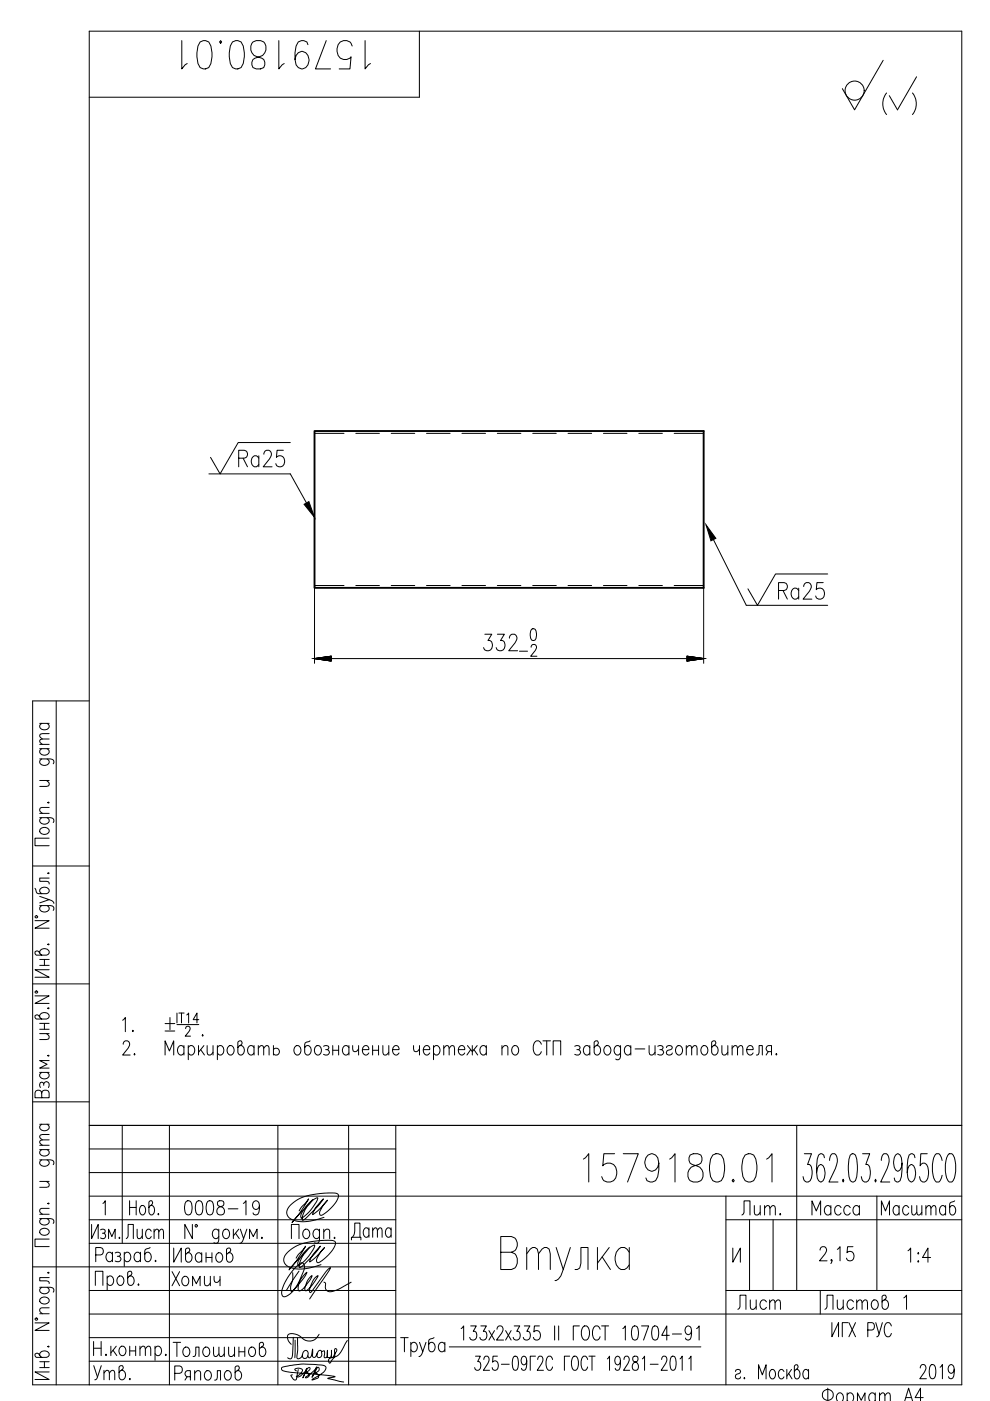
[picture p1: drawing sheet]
<svg xmlns="http://www.w3.org/2000/svg" width="210mm" height="297mm" viewBox="0 0 210 297" stroke-linecap="round" stroke-linejoin="round" font-family="sans-serif">
<defs><g id="words">
<g font-size="10.1">
<text x="37.4" y="15.9">1579180.01</text>
<text x="122.4" y="251.9">1579180.01</text>
</g>
<text font-size="8.4" x="185.9" y="25.4">( )</text>
<g font-size="7.1">
<text x="49.4" y="100.2">Ra25</text>
<text x="163.7" y="128.4">Ra25</text>
<text x="73.4" y="264.2">Дата</text>
</g>
<g font-size="6.6">
<text x="25.4" y="263.9">Лист</text>
<text x="37.7" y="258.9">0008-19</text>
<text x="155.9" y="258.9">Лит.</text>
<text x="171.1" y="258.9">Масса</text>
<text x="185.6" y="258.9">Масштаб</text>
<text x="18.7" y="293.9">Утв.</text>
<text x="35.6" y="288.9">Толошинов</text>
</g>
<g font-size="6.2">
<text x="35.6" y="268.8">Иванов</text>
<text x="191.2" y="268.8">1:4</text>
<text x="35.3" y="273.8">Хомич</text>
<text x="155.2" y="278.7">Лист</text>
<text x="173.6" y="278.7">Листов</text>
<text x="193.7" y="293.5">2019</text>
</g>
<text font-size="5.7" x="173.2" y="298.1">Фоpмат А4</text>
</g></defs>
<path d="M66.7 91.4h82.5v33.2h-82.5z" fill="none" stroke="#000" stroke-width=".4"/>
<g fill="none" stroke="#000" stroke-width=".21">
<path d="M88.9 6.6v14h-70M187.3 12.8l-6.1 10.5-2.6-4.5M61.6 93.8h-11.1l-3.8 6.7-2.1-3.5M66.7 91.9h6.2M75.4 91.9h5M82.9 91.9h5M90.4 91.9h5M97.9 91.9h5M105.4 91.9h5M112.9 91.9h5M120.4 91.9h5M127.9 91.9h5"/>
<path d="M135.4 91.9h5M142.9 91.9h6.3M44.3 100.5h17.3l3.4 6.1M151.3 114.4l6.9 13.9h17.3M66.7 139.6h79.5M66.7 139.6l3.5-.5v1zM66.7 124.1h6.2M66.7 124.6v16M75.4 124.1h5M82.9 124.1h5M90.4 124.1h5M97.9 124.1h5"/>
<path d="M102.8 134.5h1.5l-.8 1.3h.4a1.1 1.1 0 0 1 .4 1.6 1.1 1.1 0 0 1-1.6 .2l-.2-.3M105.4 124.1h5M105.5 134.5h1.4l-.8 1.3h.4a1.1 1.1 0 0 1 .5 1.6 1.1 1.1 0 0 1-1.7 .2l-.1-.3M108 135.3l.3-.7 .2-.1h.6a1.09 1.09 0 0 1 .1 1.8l-1.3 1.7h1.8M110.1 138.1h1.7M112.6 137.2l.1-.3 .3-.3h.4l.3 .3a.92 .92 0 0 1-.2 1.1l-1 1.1h1.3M112.7 133.4l.5-.1a1.22 1.22 0 0 1 .5 1.4l-.2 1-.5 .1a1.22 1.22 0 0 1-.6-1.4zM112.9 124.1h5M120.4 124.1h5M127.9 124.1h5M135.4 124.1h5M142.9 124.1h6.3"/>
<path d="M145.7 139.1l3.5 .5-3.5 .5zM145.7 139.6h3.5M149.2 124.6v16M175.5 121.7h-11.1l-3.8 6.6-2-3.5M8.4 158.7h2M8.4 157.8h2M8.4 153.4h2M8.8 158.7a.67 .67 0 0 0-.4 .7 .67 .67 0 0 0 .4 .6 1.01 1.01 0 0 0 1.6-.8l-.4-.5M8.8 153.4a.67 .67 0 0 0-.4 .6 .67 .67 0 0 0 .4 .6 .91 .91 0 0 0 1.2 .1 .91 .91 0 0 0 .3-1.1l-.3-.2M10.4 156.7l-1.8 .1-.2 .5 .6 .5M10.4 155.5l-1.8 .2-.2 .4 .6 .6M11.9 148.6v145"/>
<path d="M18.9 148.6h-12v145h197v-287h-185v287M8.4 173.4l2.7 .1a.59 .59 0 0 1 .2 .9M8.4 160.9l2.7 .1a.59 .59 0 0 1 .2 .9M8.4 172.5h2M8.4 165.5h2M8.6 175.8a1.07 1.07 0 0 1 1.1-.3 1.07 1.07 0 0 1 .7 .8 1.06 1.06 0 0 1-1.1 .6 1.06 1.06 0 0 1-.9-.9zM8.8 173.4l-.1 .1a.59 .59 0 0 0-.1 .9 1.07 1.07 0 0 0 1.1 .3 1.07 1.07 0 0 0 .7-.9l-.4-.4M8.8 160.9l-.1 .1a.59 .59 0 0 0-.1 .9 1.07 1.07 0 0 0 1.1 .4 1.07 1.07 0 0 0 .7-.9l-.4-.5M9.9 165.5l.5 .5-.1 .6-1.9 .1M10.1 170.2l.2-.2 .1 .2-.1 .1zM10.4 177.7h-3v1.6h3M10.4 171.2l-1.8 .1-.2 .6 .6 .6"/>
<path d="M6.9 183.6h12M7.4 195.2h3l-3 1.6h3M7.4 188.3l.5 1.1 2 .1a.64 .64 0 0 0 .5-.6 .64 .64 0 0 0-.4-.7 .91 .91 0 0 0-1.1 0 .91 .91 0 0 0-.3 1l.2 .3M7.5 194.2h.4v.3h-.4zM8.4 192l2.7 .1a.59 .59 0 0 1 .2 .9M8.4 190.1l2 .6-2 .7M8.8 192l-.1 .1a.59 .59 0 0 0-.1 .9 1.07 1.07 0 0 0 1.1 .3 1.07 1.07 0 0 0 .7-.8l-.4-.5M10.1 185.1l.2-.1 .1 .1zM10.4 190.7l.6 .3 .4 .5M10.4 186.2h-2v.7l1.9 .1 .1 .4M6.9 208.6h12M7.4 211.1h3l-3 1.6h3"/>
<path d="M7.5 210.2h.4v.3h-.4zM8.4 215.6a1 1 0 0 1 1-.9 1 1 0 0 1 1 .9l-.6 .5h-2.1l-.3-.4v-.3l.4-.3 .3 .2 .7 .8M8.4 219.1h2M8.4 217h2M8.4 218.2h2M8.4 202.1a1 1 0 0 1 1-1 1 1 0 0 1 1 1l-.5 .4h-2.2l-.3-.3v-.4l.5-.2 .2 .1 .7 .8M8.4 203.4h2M8.4 204.7h2M9.4 203.4v1.3M9.4 217v1.2M9.8 219.1l.6 .6-.1 .6-1.9 .1M10.1 213.8l.2-.1 .1 .1-.1 .1z"/>
<path d="M10.1 200.2l.2-.1 .1 .1-.1 .1zM10.4 205.6h-3l3 1.6h-3M26 216.3l.6-.6v3M28.2 218.4l.1 .2-.1 .1-.1-.1zM35 217h2.1M35 218.6h2.1M36 215.7v2.6M37.5 214.8v2.1M37.5 217.2h4.7M37.9 214.8h1.1M38.5 214.8v2.1M39.4 218.1l.3-.5 .5 .1 .1 .3-.2 .7-.8 1h1.1"/>
<path d="M39.6 215.2l.4-.4v2.1M42.2 216.2h-1.2l.8-1.4v2.1M43 219.4l.1 .1-.1 .2-.1-.2zM6.9 233.6h12M8.4 227.4h2M8.4 238.4h2M8.8 238.4a.67 .67 0 0 0-.4 .6 .67 .67 0 0 0 .4 .6 1.01 1.01 0 0 0 1.6-.8l-.4-.4M8.8 231.7a.73 .73 0 0 0-.7-.6 .73 .73 0 0 0-.7 .6v1h3v-1a.81 .81 0 0 0-.8-.6 .81 .81 0 0 0-.8 .6v1M8.8 227.4l-.4 .4a1 1 0 0 0 1 1 1 1 0 0 0 1-1l-.4-.4M9.3 229.8a.59 .59 0 0 1 .5-.5 .59 .59 0 0 1 .6 .5l-.1 .8M9.3 230.1l-.2-.6-.3-.1a.71 .71 0 0 0-.2 1.2M10.1 223.8h.3l-.1 .1z"/>
<path d="M10.4 224.9h-2l1.6 .8-1.6 .8h2M18.9 238.6h185M25.9 238.6v25M26.1 221.4l.2-.6 .7-.1a.94 .94 0 0 1 .1 1.6l-1.1 1.4h1.6M28.5 223.4v.3l-.1-.2zM35 223.7v-3l.9 2.1 .9-2.1v3M35.9 238.6v55M39 222.1a.66 .66 0 0 0-.6-.4 .66 .66 0 0 0-.6 .4 .9 .9 0 0 0-.1 1.1 .9 .9 0 0 0 1.1 .3l.2-.2M39 221.7v2M39.9 222.1a.66 .66 0 0 1 .6-.4 .66 .66 0 0 1 .7 .4 1.01 1.01 0 0 1-.8 1.6l-.5-.4M39.9 221.7v3M42.1 221.7v2"/>
<path d="M42.5 222.5l.8 1.2M43.2 221.7l-1.1 1.4M43.9 221.7l.1 1.8 .6 .2 .6-.6M45.2 221.7v2M46.1 222.1a.67 .67 0 0 1 .6-.4 .67 .67 0 0 1 .6 .4 1.01 1.01 0 0 1-.8 1.6l-.4-.4M46.1 221.7v3M48.5 221.8a.64 .64 0 0 1 1 .3 1.01 1.01 0 0 1-.8 1.6 1.18 1.18 0 0 1-.2-1.9zM50.9 221.7a1 1 0 0 1 .9 1 1 1 0 0 1-.9 1l-.5-.6v-2.1l.4-.3h.3l.3 .4-.2 .3-.8 .7M53.9 222.1a.67 .67 0 0 0-.7-.4 .67 .67 0 0 0-.6 .4 .91 .91 0 0 0 0 1.1 .91 .91 0 0 0 1 .3l.3-.2M53.9 221.7v2M54.8 222.3l.5-.6 .5 .1 .1 1.9M54.8 221.7v2"/>
<path d="M55.9 222.3l.6-.6 .4 .1 .2 1.9M58 222.5a.73 .73 0 0 1 1.2 .1 .73 .73 0 0 1-.4 1.1h-.5l-.3-.3M58 221.7v2M58.9 238.6v55M62.7 221.8a.64 .64 0 0 1 1 .3 1.01 1.01 0 0 1-.8 1.6 1.18 1.18 0 0 1-.2-1.9zM65.7 220.7l-1 .4-.1 2a.64 .64 0 0 0 .6 .6 .64 .64 0 0 0 .7-.4 .91 .91 0 0 0 0-1.2 .91 .91 0 0 0-1.1-.3l-.2 .3M67 221.8a.64 .64 0 0 1 1 .3 1.01 1.01 0 0 1-.8 1.6 1.19 1.19 0 0 1-.2-1.9zM68.6 221.8a.73 .73 0 0 1 1.1 .3l-.3 .4h-.3M69.4 222.5a.59 .59 0 0 1 .5 .6 .59 .59 0 0 1-.5 .6l-.8-.2M70.5 222.7h1.3M70.5 221.7v2M71.8 221.7v2"/>
<path d="M73.9 238.6v55M74 222.1a.67 .67 0 0 0-.7-.4 .67 .67 0 0 0-.6 .4 1.01 1.01 0 0 0 .8 1.6l.5-.4M74 221.7v2M74.8 221.7l.1 1.1 .2 .2 .6-.2 .3-.4M76 221.7v2M76.8 222.5h1.4a.67 .67 0 0 0-.4-.8 .67 .67 0 0 0-.9 .4 1.01 1.01 0 0 0 .8 1.6l.5-.4M79 222.7h1.3M79 221.7v2M80.3 221.7v2M81.2 221.7l.1 1.8 .6 .2 .5-.6M82.4 221.7v2M83.2 222.5h1.4a.67 .67 0 0 0-.4-.8 .67 .67 0 0 0-.9 .4 1.01 1.01 0 0 0 .8 1.6l.5-.4"/>
<path d="M83.9 238.6v55M87.7 221.7l.1 1.1 .2 .2 .6-.2 .3-.4M88.9 221.7v2M89.7 222.5h1.4a.66 .66 0 0 0-.4-.8 .66 .66 0 0 0-.8 .4 1.01 1.01 0 0 0 .8 1.6l.4-.4M91.9 222.1a.67 .67 0 0 1 .6-.4 .67 .67 0 0 1 .7 .4 1.01 1.01 0 0 1-.8 1.6l-.5-.4M91.9 221.7v3M94.1 222.3l.6-.6 .4 .1 .1 1.9M94.1 221.7v2M95.2 222.3l.6-.6 .5 .1 .1 1.9M97.2 222.5h1.3a.67 .67 0 0 0-.4-.8 .67 .67 0 0 0-.8 .4 1.01 1.01 0 0 0 .8 1.6l.4-.4M99.1 221.7l1 1.3 1.1-1.3M99.8 222.5l-.8 1.2"/>
<path d="M100.1 221.7v2M100.5 222.5l.8 1.2M103.1 222.1a.67 .67 0 0 0-.6-.4 .67 .67 0 0 0-.6 .4 .91 .91 0 0 0-.1 1.1 .91 .91 0 0 0 1.1 .3l.2-.2M103.1 221.7v2M106.4 222.3l.6-.6 .6 .1 .1 1.9M106.4 221.7v2M108.8 221.8a.64 .64 0 0 1 1.1 .3 1.01 1.01 0 0 1-.8 1.6 1.19 1.19 0 0 1-.3-1.9zM114.8 221.4a.81 .81 0 0 0-.8-.8 .81 .81 0 0 0-.8 .8 1.89 1.89 0 0 0 .5 2.3 .87 .87 0 0 0 1.1-.7M115.1 220.7h1.6M115.9 220.7v3M117.3 223.7v-3h1.6v3M121.9 221.8a.73 .73 0 0 1 1.1 .3l-.3 .4h-.4"/>
<path d="M122.7 222.5a.59 .59 0 0 1 .4 .6 .59 .59 0 0 1-.4 .6l-.8-.2M125.1 222.1a.66 .66 0 0 0-.7-.4 .66 .66 0 0 0-.6 .4 .9 .9 0 0 0 0 1.1 .9 .9 0 0 0 1 .3l.3-.2M125.1 221.7v2M126.4 221.7a1 1 0 0 1 .9 1 1 1 0 0 1-.9 1l-.4-.6v-2.1l.3-.3h.4l.2 .4-.1 .3-.8 .7M128.4 221.8a.64 .64 0 0 1 1 .3 1.01 1.01 0 0 1-.8 1.6 1.18 1.18 0 0 1-.2-1.9zM131.6 222.1l-.3-.3a.64 .64 0 0 0-1 .3 1.01 1.01 0 0 0 .8 1.6l.5-.4M131.6 221.7l-.1 2.7-.4 .3-.6-.2M133.7 222.1a.67 .67 0 0 0-.6-.4 .67 .67 0 0 0-.6 .4 .91 .91 0 0 0-.1 1.1 .91 .91 0 0 0 1.1 .3l.2-.2M133.7 221.7v2M134.7 222.4h2M137.6 221.7l.1 1.8 .6 .2 .6-.6M138.9 221.7v2"/>
<path d="M139.5 221.8a.73 .73 0 0 1 1.1 .3l-.3 .4h-.4M140.3 222.5a.59 .59 0 0 1 .4 .6 .59 .59 0 0 1-.4 .6l-.8-.2M141.3 222.1a.67 .67 0 0 1 .6-.4 .67 .67 0 0 1 .6 .4l-.3 .4-.6 .2a.55 .55 0 0 0-.2 .8 .72 .72 0 0 0 1.1-.2M143.6 221.8a.64 .64 0 0 1 1 .3 1.01 1.01 0 0 1-.8 1.6 1.18 1.18 0 0 1-.2-1.9zM145.5 222.3l.6-.6 .4 .1 .2 1.9M145.5 221.7v2M146.7 222.3l.5-.6 .5 .1 .1 1.9M148.9 221.8a.65 .65 0 0 1 1.1 .3 1.01 1.01 0 0 1-.8 1.6 1.19 1.19 0 0 1-.3-1.9zM151.3 221.7a1 1 0 0 1 1 1 1 1 0 0 1-1 1l-.4-.6v-2.1l.3-.3h.4l.2 .4-.1 .3-.8 .7M153.1 221.7l.1 1.8 .5 .2 .6-.6M154.3 221.7v2M155.2 222.3l.6-.6 .5 .1 .1 1.9"/>
<path d="M155.2 221.7v2M156.4 222.3l.5-.6 .5 .1 .1 1.9M158.3 222.5h1.4a.66 .66 0 0 0-.4-.8 .66 .66 0 0 0-.9 .4 1.01 1.01 0 0 0 .8 1.6l.5-.4M160.4 223.7l.4-.2 .1-1.8h.7v2M162.9 223l-.5 .7M163.6 223l-.9-.2a.67 .67 0 0 1 .2-1.1h.7v2M164.6 223.4l.1 .1-.1 .2-.1-.2zM168.9 238.6v35M8.4 258.4l2.7 .1a.59 .59 0 0 1 .2 .9M8.4 245.9l2.7 .1a.59 .59 0 0 1 .2 .9M8.4 257.4h2M8.4 250.5h2"/>
<path d="M8.4 243.7h2M8.4 242.8h2M8.8 258.4l-.1 .1a.59 .59 0 0 0-.1 .9 1.07 1.07 0 0 0 1.1 .3 1.07 1.07 0 0 0 .7-.9l-.4-.4M8.8 245.9l-.1 .1a.59 .59 0 0 0-.1 .9 1.07 1.07 0 0 0 1.1 .3 1.07 1.07 0 0 0 .7-.8l-.4-.5M8.8 243.7a.66 .66 0 0 0-.4 .7 .66 .66 0 0 0 .4 .6 1.01 1.01 0 0 0 1.6-.8l-.4-.5M9.9 250.5l.5 .6-.1 .5-1.9 .1M10.1 255.2h.3l-.1 .1zM10.4 256.2l-1.8 .1-.2 .6 .6 .5M10.4 241.7l-1.8 .1-.2 .4 .6 .6M10.4 240.5l-1.8 .2-.2 .4 .6 .6M18.9 253.6h185M18.9 258.6h65"/>
<path d="M18.9 243.6h65M18.9 248.6h65M19.4 259.6v3l1.4-3v3M21.8 255.2l.5-.6v3M27.5 254.6v3M27.5 256h1.4M28.9 254.6v3M29.9 255.7l.5-.1a1.24 1.24 0 0 1 0 2 1.06 1.06 0 0 1-.9-.8 1.06 1.06 0 0 1 .4-1.1zM32 255.6h.3a1.24 1.24 0 0 1 0 2 .61 .61 0 0 1-.7-.6v-2.1l.3-.3h.3l.1 .1a.73 .73 0 0 1-.5 1l-.2 .3M40.8 259.6v3l-1.6-3v3M64.9 256.1l-1.5 1.4-1.5 1.7 1.7-2.1 1.8-2.9-2 2.5M66.3 254.3a8.5 8.5 0 0 0-2.5 3.3l.1 .7a7.8 7.8 0 0 0 3.4-4.3v-.1a5.7 5.7 0 0 0-3.2 4.8 1.02 1.02 0 0 0 1-.6l2.3-2.4 1.2-1.5-1.1 1.1a4.4 4.4 0 0 0-1.2 2.2 15.2 15.2 0 0 0 3.2-3 5.5 5.5 0 0 0-1.7 2.9 .38 .38 0 0 0 .3 .3 .38 .38 0 0 0 .4-.2 6.3 6.3 0 0 0 3.3-4.1l-.4-.4a15.9 15.9 0 0 0-8.6 1.5 3.2 3.2 0 0 0-2 2.8 2.89 2.89 0 0 0 3.1 1.7 12.9 12.9 0 0 0 4.8-.9"/>
<path d="M153.9 258.6h50M153.9 253.6v40M158.9 258.6v15M163.9 258.6v15M170.5 244.6h1.6l-.9 2.3h.4a3.2 3.2 0 0 1 .2 3.4l-.4 .3h-.4l-.5-.3-.2-.8M174.8 245.5l-.1-.6-.5-.3-.6 .3a10.6 10.6 0 0 0-.3 4.9l.3 .5 .5 .3a2.35 2.35 0 0 0 .7-2.8l-.3-.6-.5-.3-.4 .3-.3 .6-.2 .8M175.9 246a1.74 1.74 0 0 1 .5-1.4h.6a1.98 1.98 0 0 1 .4 2.3l-1.6 3.7h1.9M178.8 250l.1 .3-.1 .3-.2-.3zM180.3 244.9l.4-.3 .7 .3a8.9 8.9 0 0 1 0 5.4l-.4 .3-.7-.3a8.9 8.9 0 0 1 0-5.4zM182.9 244.6h1.5l-.8 2.3h.4a3.2 3.2 0 0 1 .1 3.4l-.4 .3h-.4l-.4-.3-.3-.8M185.6 250l.2 .3-.2 .3-.1-.3zM185.9 253.6v20"/>
<path d="M186.9 246a1.7 1.7 0 0 1 .5-1.4h.6a1.98 1.98 0 0 1 .4 2.3l-1.7 3.7h1.9M191.3 246.6l-.5 1.4-.5 .3a2.35 2.35 0 0 1-.7-2.8l.3-.6 .4-.3 .5 .3a8 8 0 0 1 0 5.4l-.6 .3-.5-.3-.1-.5M194 245.5l-.1-.6-.5-.3-.6 .3a9.1 9.1 0 0 0 0 5.4l.5 .3a2.35 2.35 0 0 0 .7-2.8l-.3-.6-.5-.3-.4 .3-.4 1.4M196.6 244.6h-1.4l-.1 2.6 .5-.6h.4a2.22 2.22 0 0 1 .9 2.3l-.2 .9-.2 .5-.5 .3h-.4l-.4-.3-.2-.8M199.7 246l-.1-.5a.98 .98 0 0 0-1.1-.9 5.6 5.6 0 0 0 0 6 1.22 1.22 0 0 0 1.2-1.4M201.3 244.6a1.2 1.2 0 0 1 1.2 1.4 5.4 5.4 0 0 1-.7 4.6 1.22 1.22 0 0 1-1.2-1.4 5.3 5.3 0 0 1 .7-4.6zM6.9 268.6h77M7.5 279.5h.4v.3h-.4zM8.4 272.9l2.7 .1a.59 .59 0 0 1 .2 1M8.4 278.5h2M8.6 260.8a1.07 1.07 0 0 1 1.1-.4 1.07 1.07 0 0 1 .7 .9 1.06 1.06 0 0 1-1.1 .6 1.06 1.06 0 0 1-.9-.9zM8.6 275.3a1.07 1.07 0 0 1 1.1-.3 1.07 1.07 0 0 1 .7 .9 1.06 1.06 0 0 1-1.1 .6 1.06 1.06 0 0 1-.9-.9z"/>
<path d="M8.8 272.9l-.1 .1a.59 .59 0 0 0-.1 1 1.07 1.07 0 0 0 1.1 .3 1.07 1.07 0 0 0 .7-.9l-.4-.5M10.1 269.9l.2-.2 .1 .2-.1 .1zM10.4 262.7h-3v1.6h3M10.4 277.3l-1.8 .1-.2 .6 .6 .5M10.4 270.9h-2v.7l1.9 .1 .1 .4M18.9 278.6h185M18.9 263.6h65M18.9 273.6h65M20.2 272.5v-3h1.6v3M20.3 266.1h1a.81 .81 0 0 0 .6-.8 .81 .81 0 0 0-.6-.8h-1v3M21.3 260.7a.61 .61 0 0 1 1 .3l-.3 .5h-.3M22 261.5a.61 .61 0 0 1 .4 .5 .61 .61 0 0 1-.4 .6l-.7-.1"/>
<path d="M22.7 271l.3-.3a.8 .8 0 0 1 .9 .1 .8 .8 0 0 1 .2 .9 .8 .8 0 0 1-.9 .8l-.5-.4M22.7 270.5v3M23 262.6v-2l.7 1.6 .7-1.6v2M23.8 265.9l-.2-.3a.8 .8 0 0 0-.9 .1 .8 .8 0 0 0-.2 .9l.3 .8a.65 .65 0 0 0 1-.3M23.8 265.5v2M24.4 265.6a.72 .72 0 0 1 1.2 .3l-.2 .3-.5 .2M25.1 270.7a.8 .8 0 0 1 1 .1 .8 .8 0 0 1 .2 .9 .8 .8 0 0 1-.9 .8 1.18 1.18 0 0 1-.3-1.8zM25.2 266.4a.59 .59 0 0 1 .5 .5 .59 .59 0 0 1-.5 .6l-.8-.1M26.4 265.9l.4-.4a1 1 0 0 1 .9 1 1 1 0 0 1-.9 1l-.4-.4M26.4 265.5v3M27.5 270.5a1 1 0 0 1 .9 1 1 1 0 0 1-.9 1l-.4-.5v-2.2l.3-.3h.4l.2 .5-.1 .2-.8 .8M29.4 272.2l.1 .2-.1 .1-.2-.1z"/>
<path d="M29.8 265.9l-.5-.4a1 1 0 0 0-.9 1 1 1 0 0 0 .9 1l.5-.4M29.8 265.5v2M31.8 264.5l-1 .4-.1 2a.65 .65 0 0 0 .6 .6 .65 .65 0 0 0 .7-.4 1.01 1.01 0 0 0-.8-1.6l-.5 .4M33 267.2l.1 .2-.1 .1zM46.4 261l-.1-.1a.59 .59 0 0 0-.9-.2 1.07 1.07 0 0 0-.4 1.2 1.07 1.07 0 0 0 .9 .7l.5-.4M46.4 260.6l-.1 2.7a.59 .59 0 0 1-.9 .2M47.5 260.7a.65 .65 0 0 1 1.1 .3 1.01 1.01 0 0 1-.8 1.6 1.19 1.19 0 0 1-.3-1.9zM49.5 260.6v2M49.9 261.5l.8 1.1M50.6 260.6l-1.1 1.4M51 260.6l.6 2 .7-2M52.9 262.6v-2l.8 1.6 .8-1.6v2"/>
<path d="M55.5 262.3l.1 .2-.1 .1-.1-.1zM61.8 262.6v-3h1.6v3M62.1 269.8a6.2 6.2 0 0 1-.5 3.1v.4a.34 .34 0 0 0 .3 .5 11 11 0 0 0 2.6-5.4v-.1a.63 .63 0 0 0-.5-.6 .63 .63 0 0 0-.7 .4 10.8 10.8 0 0 0-3.6 6.1v.2a.63 .63 0 0 0 .4 .5 .63 .63 0 0 0 .7-.1l1.1-.9 1.6-1.8 1.1-1.4 .4-.9a4.2 4.2 0 0 0-1.7 3.9 1.71 1.71 0 0 0 1.6-1.2l.9-1.2 .4-.8a3.8 3.8 0 0 0-1.6 2.6v.3a.27 .27 0 0 0 .2 .3 .27 .27 0 0 0 .4-.2l1.1-1.2 1.1-1.8a4.1 4.1 0 0 0-1.7 3.4v.1a.34 .34 0 0 0 .4 0 .34 .34 0 0 0 .1-.3l2.9-4 1-.9-.7 1.2-3.8 5.4M63.4 269.5l-2.7 4.1M64.3 266.1l-1.4 1.2-1.6 1.9 1.5-1.9 2-3.1-1.6 1.8-.4 .8M64.5 260.7a.64 .64 0 0 1 1.1 .3 1.01 1.01 0 0 1-.8 1.6 1.18 1.18 0 0 1-.3-1.9zM65.7 264.4a8.4 8.4 0 0 0-2.5 3.3l-.1 .1a.3 .3 0 0 0 0 .3 .3 .3 0 0 0 .3 .2 8.6 8.6 0 0 0 3.3-4.3 5.7 5.7 0 0 0-3.2 4.7 1.01 1.01 0 0 0 .9-.6l2.4-2.3 1.1-1.6-1 1.1a4.3 4.3 0 0 0-1.2 2.3 14 14 0 0 0 3.1-3.1 6.3 6.3 0 0 0-1.7 2.8 .39 .39 0 0 0 .3 .4 .39 .39 0 0 0 .4-.1 6.4 6.4 0 0 0 3.3-4.2l-.3-.3a15.6 15.6 0 0 0-8.6 1.5 3.2 3.2 0 0 0-2 2.7 2.67 2.67 0 0 0 2.6 1.7 12.4 12.4 0 0 0 5.3-.9M67.7 261l-.2-.3a.64 .64 0 0 0-1 .3 1.01 1.01 0 0 0 .8 1.6l.4-.4M67.7 260.6l-.1 2.7-.3 .3-.6-.1M68.6 261.2l.6-.6 .6 .1 .1 1.9M68.6 260.6v2M68.7 271.8a.5 .5 0 0 1 .3 .8 1.13 1.13 0 0 0 .5 1.2 1.13 1.13 0 0 0 1.3-.1l1.1-.4 2.6-1.4"/>
<path d="M70.9 262.3l.1 .2-.1 .1zM106.2 265.5h2.2a1.9 1.9 0 0 1 1 3l-.2 .3-.8 .4h-2.2v-7h2.2a1.72 1.72 0 0 1 1.3 1.6 1.72 1.72 0 0 1-1.3 1.7M111.7 265.8l.7-1 .5-.3h.5l.5 .3 .3 1v3.4M111.7 264.5v4.7M114.2 265.8l.7-1 .5-.3h.5l.5 .3 .3 1v3.4M117.9 264.5l1.5 4.7 1.5-4.7M119.4 269.2l-.5 1.3-.5 .7-.7 .3M121.9 269.2h.5l.5-.4 .3-1v-3.3h1.5v4.7M126.7 264.5v4.7M127.7 266.5l1.7 2.7M129.2 264.5l-2.5 3.3M133.4 265.5l-.5-.7-.5-.3a1.83 1.83 0 0 0-2 2 2.48 2.48 0 0 0 1.3 2.7h.7l.5-.4 .5-.6"/>
<path d="M133.4 264.5v4.7M153.9 273.6h50M155.4 264.6v3l1.6-3v3M173.9 265l.2-.5 .7-.2a.92 .92 0 0 1 .1 1.6l-1.1 1.4h1.6M176.4 267.2l-.1 .1-.1-.1 .1-.2a.62 .62 0 0 1-.1 .9M177.5 264.9l.6-.6v3M180.8 264.3h-1.1l-.1 1.3a.87 .87 0 0 1 1.1-.2 .87 .87 0 0 1 .4 1.1 .82 .82 0 0 1-.7 .8 .82 .82 0 0 1-.9-.6M191.6 275.2l.6-.6v3M7.4 280.5h3l-3 1.6h3M8.4 287.3a1 1 0 0 1 1-.9 1 1 0 0 1 1 .9l-.5 .5h-2.2l-.3-.3v-.4l.5-.2 .2 .1 .7 .8M8.4 288.7h2M8.4 290h2"/>
<path d="M9.4 288.7v1.3M10.1 285.5l.2-.1 .1 .1-.1 .1zM10.4 290.9h-3l3 1.6h-3M18.9 283.6h65M18.9 288.6h65M19.8 284.4v3M19.8 285.9h1.6M21.4 284.4v3M23.5 285.4v2M24.6 285.4l-1.1 1.4M25.6 285.6a.8 .8 0 0 1 .9 .1 .8 .8 0 0 1 .2 .9 .8 .8 0 0 1-.9 .8 1.18 1.18 0 0 1-.2-1.8zM27.5 285.4v2"/>
<path d="M28.8 285.4v2M29.7 286l.5-.6 .5 .2 .1 1.8M29.7 285.4v2M30.8 286l.6-.6 .4 .2 .2 1.8M32.9 285.9l.4-.5a1 1 0 0 1 1 1 1 1 0 0 1-1 1l-.4-.4M32.9 285.4v3M37.1 291.2h1a.81 .81 0 0 0 .6-.8 .81 .81 0 0 0-.6-.8h-1v3M39.7 291.9l-.5 .7M40.4 291.9h-.7l-.3-.2a.67 .67 0 0 1 .3-1.1h.7v2M41.3 291.2l.5-.6 .6 .2 .1 1.8M41.3 290.6v2M43.7 290.8l.2-.2a1 1 0 0 1 .9 1 1 1 0 0 1-.9 1 1.17 1.17 0 0 1-.2-1.8z"/>
<path d="M45.5 292.6l.5-.1 .1-1.9h.7v2M47.9 290.8l.2-.2a1 1 0 0 1 1 1 1 1 0 0 1-1 1 1.18 1.18 0 0 1-.2-1.8zM50.3 290.6a1 1 0 0 1 .9 1 1 1 0 0 1-.9 1l-.5-.6v-2.1l.4-.3h.3l.3 .4-.1 .3-.9 .7M62.2 283.5l-.1 2.9a1.73 1.73 0 0 1-.4 1.7l-.7-.2M62.6 284.1l-.1 3.8M62.9 290.7l-.4-.3a.97 .97 0 0 1 1.6 .2l-.4 .7-.8 .5v.1a2.74 2.74 0 0 0 2.1-1.6v-.2l-.8 2 .3-.6a1.94 1.94 0 0 1 1.1-1.6l.1 .1a.87 .87 0 0 1-.8 .9 .61 .61 0 0 1 .7 .7 .61 .61 0 0 1-.8 .5v-.1a6.9 6.9 0 0 0 2.4-2.2l-1.1 2.2 1.2-2a.34 .34 0 0 1 .4 .1 .34 .34 0 0 1-.1 .5l-.5 .4h-.5l.8 .5a.53 .53 0 0 1 .1 .6 .53 .53 0 0 1-.6 .2l-.8 .3 2.4-1.6 .5-.6a.67 .67 0 0 0 0-.8 .67 .67 0 0 0-.8-.2 19.6 19.6 0 0 0-8.5 .6 .51 .51 0 0 0 .6 .7l1.3 .3 9.1 .8 .3 .1-1.5 .4 3.4 .7M63.1 283.7v2.5l-.1 1.2a.46 .46 0 0 0 0 .6 .46 .46 0 0 0 .7-.1l.3-.4a1.07 1.07 0 0 1 .9-1.2l.2 .1a1.01 1.01 0 0 1 0 1.4 .58 .58 0 0 1-.8 .1 .58 .58 0 0 1-.2-.7M63.2 290.4l-.4 2.1a.48 .48 0 0 1-.8-.3l-.3-.6 .3-.1M67.3 287a.56 .56 0 0 0 .3 .8 .56 .56 0 0 0 .6-.7v-.3a.42 .42 0 0 0-.4-.5 .42 .42 0 0 0-.4 .4l-.1 .2a.86 .86 0 0 1-.8 .9 .99 .99 0 0 1-.2-1.2v-.6l-.2 1.3a.42 .42 0 0 1-.2 .5 .42 .42 0 0 1-.5-.1l-.1-.3M67.7 282.9a2.3 2.3 0 0 1-4.1 .4 2.05 2.05 0 0 0-2.6-.2l-.1 .4 .2 .7 .6 .8M73.6 284.2l-.6 1.2a3.4 3.4 0 0 1-2 2.3 1.34 1.34 0 0 0-1.3 .6v.4a.24 .24 0 0 0 .2 .3 .24 .24 0 0 0 .3-.2l.3-.6a1.81 1.81 0 0 0 .4-1.9 .29 .29 0 0 1 .5-.3 .28 .28 0 0 1-.1 .5l-.4 .6a.64 .64 0 0 1-.5 .7l-.1-.2v-1.3v.9a.47 .47 0 0 1-.3 .6 .47 .47 0 0 1-.6-.3v-1.2v1.1a.35 .35 0 0 1-.2 .4 .35 .35 0 0 1-.5-.3l.1-1.1-.6 .2M84.9 283.6h1.6"/>
<path d="M85.7 283.6v3M87.1 285l.2-.2a.8 .8 0 0 1 1 0 .8 .8 0 0 1 .2 .9 .8 .8 0 0 1-.9 .9l-.5-.4M87.1 284.6v3M88.9 284.6l.7 2 .7-2M89.6 286.6l-.4 .9-.4 .1M92 283.6l-1 .4-.1 2a.64 .64 0 0 0 .6 .6 .64 .64 0 0 0 .6-.4 .9 .9 0 0 0 .1-1.1 .9 .9 0 0 0-1.1-.3l-.2 .2M94.3 285l-.2-.2a.8 .8 0 0 0-.9 0 .8 .8 0 0 0-.3 .9l.4 .8a.65 .65 0 0 0 1-.3M94.3 284.6v2M95.2 285.6h53.4M97.8 281.7l.5-.6v3M99.8 281.1h1.2l-.7 1.2h.4a.93 .93 0 0 1 .4 1.3 .93 .93 0 0 1-1.4 .2l-.1-.3M100.8 287.5h1l-.5 1.2h.3a1.15 1.15 0 0 1-.2 1.8 .58 .58 0 0 1-.8-.5"/>
<path d="M101.9 281.1h1.2l-.6 1.2h.3a.93 .93 0 0 1 .4 1.3 .93 .93 0 0 1-1.4 .2l-.1-.3M102.6 288.2l.1-.4 .3-.3h.3l.3 .3a1.31 1.31 0 0 1-.2 1.3l-.9 1.4h1.3M103.7 282.1l1.1 2M104.8 282.1l-1.1 2M105.4 281.8l.2-.5 .6-.2a.97 .97 0 0 1 .1 1.6l-1 1.4h1.5M105.5 287.5h-1l-.1 1.3a.61 .61 0 0 1 .6-.3 .61 .61 0 0 1 .6 .5 1 1 0 0 1-.8 1.5l-.3-.1-.1-.4M106.3 289.2h1.7M107.2 282.1l1.2 2M108.4 282.1l-1.2 2M108.9 287.7l.5-.2a1.62 1.62 0 0 1 .5 1.7l-.3 1.2-.4 .1a1.6 1.6 0 0 1-.6-1.7zM109 281.1h1.2l-.6 1.2h.3a.93 .93 0 0 1 .4 1.3 .93 .93 0 0 1-1.4 .2l-.1-.3M111.2 281.1h1.1l-.6 1.2h.3a.93 .93 0 0 1 .4 1.3 .93 .93 0 0 1-1.3 .2l-.2-.3"/>
<path d="M111.7 288.5l-.3 .7-.3 .2a.99 .99 0 0 1-.6-.9 .99 .99 0 0 1 .6-1l.3 .2a3.1 3.1 0 0 1 0 2.7l-.5 .1-.2-.1-.1-.3M113.5 287.5h-1.1v3M114 288.2l.1-.4 .3-.3h.3l.3 .3a1.31 1.31 0 0 1-.2 1.3l-.9 1.4h1.3M114.4 281.1h-1.1l-.1 1.3a.82 .82 0 0 1 1.1-.2 .82 .82 0 0 1 .3 1.1 .78 .78 0 0 1-.5 .8 .78 .78 0 0 1-.9-.3l-.1-.3M117.2 288.2a.65 .65 0 0 0-.7-.7 .65 .65 0 0 0-.6 .7l-.1 .5a2.03 2.03 0 0 0 .5 1.8 .71 .71 0 0 0 .9-.7M117.6 281.1v3M118.4 281.1v3M120.8 287.5h-1.1v3M121.5 287.7l.2-.2a.71 .71 0 0 1 .8 .7l.1 .5a2.03 2.03 0 0 1-.5 1.8 .71 .71 0 0 1-.8-.7l-.1-.4a2.45 2.45 0 0 1 .3-1.7zM122.8 281.1h-1.3v3M123.7 281.3l.2-.2a.95 .95 0 0 1 1.1 1.2 1.88 1.88 0 0 1-.7 1.8 .96 .96 0 0 1-1-1.1 2.13 2.13 0 0 1 .4-1.7zM124.6 288.2l-.1-.2a.64 .64 0 0 0-.7-.5 2.23 2.23 0 0 0 0 3 .71 .71 0 0 0 .8-.7"/>
<path d="M124.9 287.5h1.3M125.5 287.5v3M127.2 281.8a.75 .75 0 0 0-.7-.7 .75 .75 0 0 0-.8 .7 1.94 1.94 0 0 0 .6 2.3 .79 .79 0 0 0 .9-.7M127.6 281.1h1.5M128.3 281.1v3M128.8 288.1l.4-.6v3M131.6 288.5l-.1 .5-.5 .4a.98 .98 0 0 1-.7-.9 .98 .98 0 0 1 .7-1l.3 .2a3.1 3.1 0 0 1 0 2.7l-.5 .1-.3-.1-.1-.3M132 281.7l.6-.6v3M132.3 288.2l.1-.4a.63 .63 0 0 1 .9-.1 .63 .63 0 0 1 0 1l-1.1 1.8h1.3M134.2 281.3l.5-.2a1.5 1.5 0 0 1 .7 1.7l-.3 1.2-.6 .1a1.5 1.5 0 0 1-.6-1.7zM134.2 287.7a.75 .75 0 0 0 .6 1.1 .88 .88 0 0 1 .6 1 .88 .88 0 0 1-.9 .7 1 1 0 0 1-.4-1.1 1 1 0 0 1 .9-.7 .63 .63 0 0 0 .2-.9 .63 .63 0 0 0-1-.1zM136 281.1h1.5l-1 3"/>
<path d="M136.2 288.1l.5-.6v3M137.9 289.2h1.6M138.5 281.3l.5-.2a1.49 1.49 0 0 1 .7 1.7l-.4 1.2-.5 .1a1.5 1.5 0 0 1-.6-1.7zM140.3 288.2l.1-.4 .3-.3h.3l.3 .3a1.31 1.31 0 0 1-.2 1.3l-.9 1.4h1.3M141.9 283.1h-1.6l1.1-2v3M142.3 287.7l.5-.2a1.6 1.6 0 0 1 .6 1.7l-.3 1.2-.5 .1a1.62 1.62 0 0 1-.6-1.7zM142.6 282.8h1.9M144.2 288.1l.4-.6v3M146 288.1l.5-.6v3M146.6 282.1l-.3 .7a.88 .88 0 0 1-1.1-.4 .88 .88 0 0 1 .4-1.1l.3-.2 .4 .2a2.72 2.72 0 0 1 0 2.7l-.5 .1-.4-.1-.1-.3M147.7 281.7l.5-.6v3M155.9 290.8a.56 .56 0 0 1 .6-.5 .56 .56 0 0 1 .5 .5l-.3 .4-.5 .2a.6 .6 0 0 0-.2 .8 .61 .61 0 0 0 1-.3"/>
<path d="M157.8 292.1v.3zM160.8 292.4v-3l.8 2.1 .8-2.1v3M163.4 290.5l.2-.1a1.05 1.05 0 0 1 .9 .7 1.05 1.05 0 0 1-.4 1.1l-.5 .2a1.26 1.26 0 0 1-.2-1.9zM166.2 290.8l-.4-.4a1.05 1.05 0 0 0-.8 .7 1.05 1.05 0 0 0 .3 1.1l.5 .2 .4-.5M166.8 290.4v2M167.2 291.2l.7 1.2M167.8 290.4l-1 1.4M168.8 290.4a1.05 1.05 0 0 1 .9 .7 1.05 1.05 0 0 1-.4 1.1l-.2 .2a.59 .59 0 0 1-.7-.6v-2.2l.3-.2 .4 .1a.74 .74 0 0 1-.5 1l-.2 .3M171.4 290.8l-.4-.4a1.03 1.03 0 0 0-.6 1.7l.3 .3h.3l.4-.5M171.4 290.4v2M176.4 280.4v3l1.4-3v3M179.8 280.4h-1.2v3"/>
<path d="M180 280.4l1.4 3M181.4 280.4l-1.4 3M184 282h.9a.85 .85 0 0 0 .5-.8 .85 .85 0 0 0-.5-.8h-.9v3M185.7 280.4l.7 2.4M187.1 280.4l-.8 2.7-.4 .3M189 281.1a.7 .7 0 0 0-.7-.7 .7 .7 0 0 0-.7 .7 2.04 2.04 0 0 0 .5 2.3 .75 .75 0 0 0 .9-.7"/>
<circle cx="181.2" cy="19.2" r="2.03"/>
</g>
<g fill="#000" stroke="#000" stroke-width=".21">
<path d="M64.5 106.9l1-.6 1.2 3.4zM149.7 111.3l2.1 2.8-1.1 .6z"/>
<path d="M66.7 139.6l3.5-.5v1zM66.7 139.6l3.5-.5v1z"/>
<path d="M145.7 139.1l3.5 .5-3.5 .5zM145.7 139.1l3.5 .5-3.5 .5z"/>
</g>
<use href="#words"/>
</svg>
